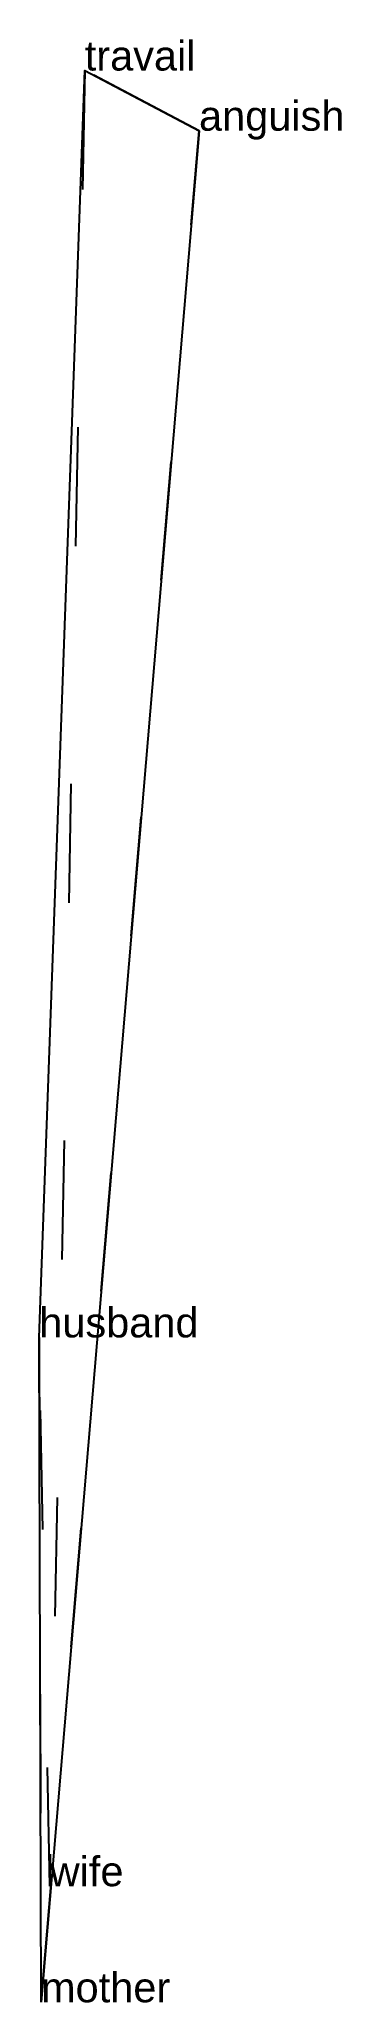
# Model space of a CAD drawing. Extents: x -0.04 to 0.22, y -1.03 to 0.62.
import ezdxf

# ---------------------------------------------------------------- set-up
doc = ezdxf.new("R2010")
doc.units = 0
doc.linetypes.add('DOT', pattern=[0.2, 0, -0.2])
doc.layers.add('TEXT', color=1, linetype='CONTINUOUS')
doc.styles.get("Standard").update_dxf_attribs({"font": 'arial.ttf'})

msp = doc.modelspace()

# ---------------------------------------------------------------- linework, layer by layer
at = {"layer": 'INTERNAL', "linetype": 'DOT'}
msp.add_polyline3d([(-0.029, -0.9294, 0), (-0.0378, -0.4679, 0), (-0.0363, -1.027, 0), (0.0966, 0.5468, 0), (0.0005, 0.5974, 0), (-0.029, -0.9294, 0)], close=True, dxfattribs=at)
at = {"layer": 'OUTLINE', "linetype": 'CONTINUOUS'}
msp.add_polyline3d([(-0.0363, -1.027, 0), (-0.0378, -0.4679, 0), (0.0005, 0.5974, 0), (0.0966, 0.5468, 0), (-0.0363, -1.027, 0)], close=True, dxfattribs=at)

# ---------------------------------------------------------------- texts
at = {"layer": 'TEXT'}
for s, p in [('travail', (0.0005, 0.5974)), ('anguish', (0.0966, 0.5468)), ('husband', (-0.0378, -0.4679)), ('wife', (-0.029, -0.9294)), ('mother', (-0.0363, -1.027))]:
    msp.add_text(s, height=0.025, dxfattribs=at).set_placement(p)

doc.saveas('drawing.dxf')
